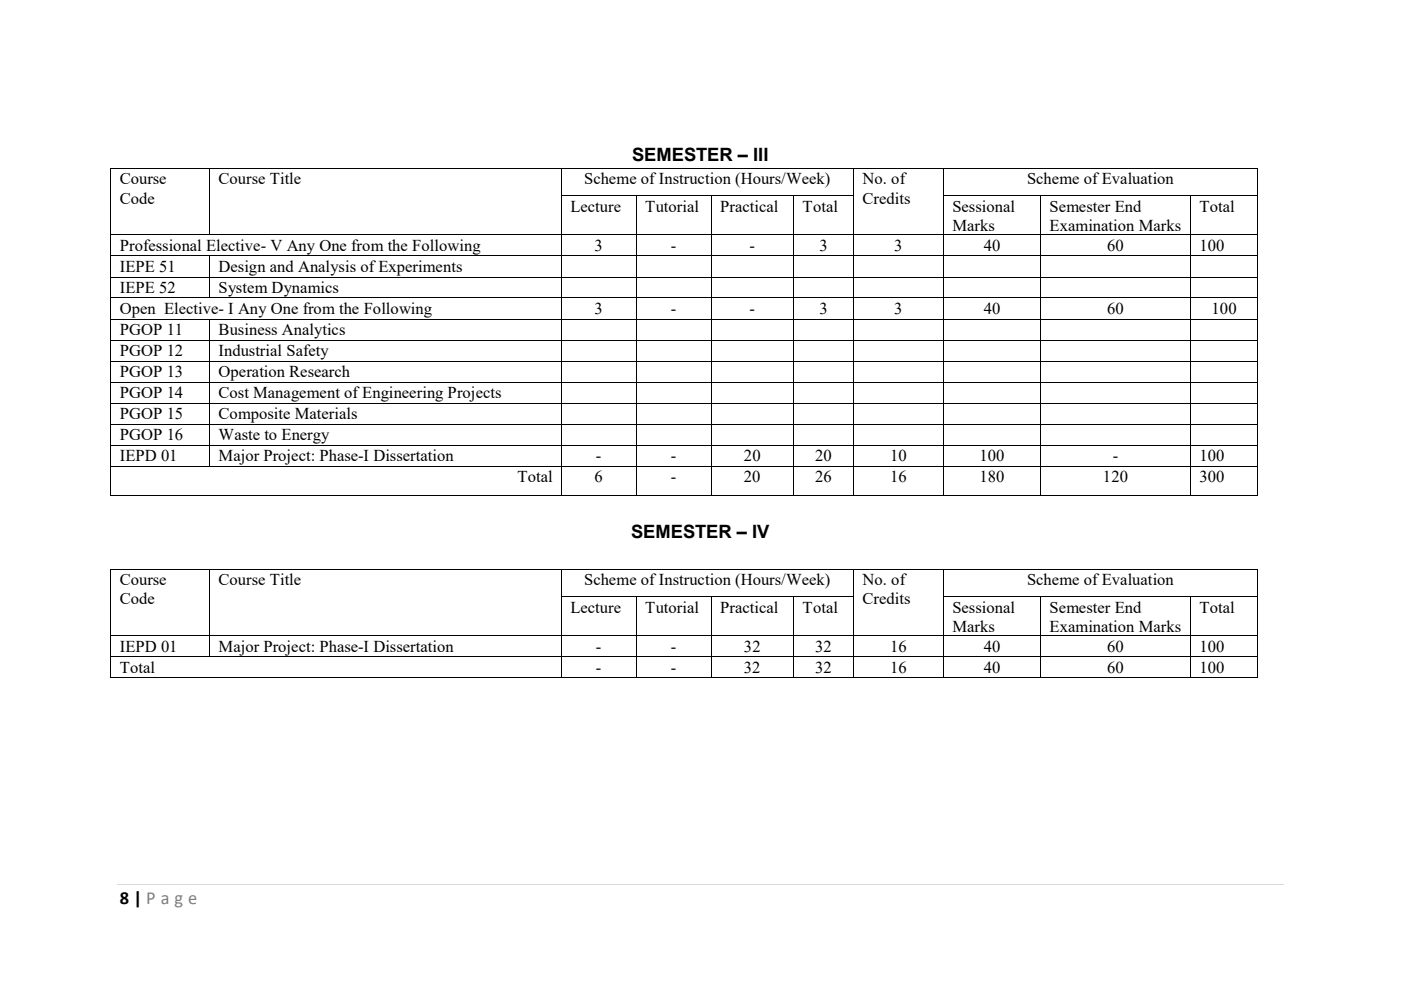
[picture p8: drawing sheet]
<svg xmlns="http://www.w3.org/2000/svg" width="297mm" height="210mm" viewBox="0 0 297 210" stroke-linecap="round" stroke-linejoin="round" font-family="sans-serif">
<defs><g id="words">
<g font-size="3.9">
<text x="134" y="34.2">SEMESTER – III</text>
<text x="133.8" y="114">SEMESTER – IV</text>
<text x="25.4" y="191.7">8 | P a g e</text>
</g>
<g font-size="3.5">
<text x="25.4" y="39.1">Course</text>
<text x="46.4" y="39.1">Course Title</text>
<text x="123.9" y="39.1">Scheme of Instruction (Hours/Week)</text>
<text x="182.9" y="39.1">No. of</text>
<text x="217.8" y="39.1">Scheme of Evaluation</text>
<text x="25.4" y="43.2">Code</text>
<text x="120.9" y="44.9">Lecture</text>
<text x="136.8" y="44.9">Tutorial</text>
<text x="152.7" y="44.9">Practical</text>
<text x="170.2" y="44.9">Total</text>
<text x="182.9" y="43.2">Credits</text>
<text x="201.9" y="44.9">Sessional</text>
<text x="222.5" y="44.9">Semester End</text>
<text x="254.3" y="44.9">Total</text>
<text x="25.4" y="53.2">Professional Elective- V Any One from the Following</text>
<text x="126.1" y="53.2">3</text>
<text x="142.2" y="53.2">-</text>
<text x="158.9" y="53.2">-</text>
<text x="173.7" y="53.2">3</text>
<text x="189.6" y="53.2">3</text>
<text x="201.9" y="49">Marks</text>
<text x="208.6" y="53.2">40</text>
<text x="222.5" y="49">Examination Marks</text>
<text x="234.7" y="53.2">60</text>
<text x="254.3" y="53.2">100</text>
<text x="25.4" y="57.7">IEPE 51</text>
<text x="46.4" y="57.7">Design and Analysis of Experiments</text>
<text x="25.4" y="62.1">IEPE 52</text>
<text x="46.4" y="62.1">System Dynamics</text>
<text x="25.4" y="66.6">Open Elective- I Any One from the Following</text>
<text x="25.4" y="71.1">PGOP 11</text>
<text x="46.4" y="71.1">Business Analytics</text>
<text x="126.1" y="66.6">3</text>
<text x="142.2" y="66.6">-</text>
<text x="158.9" y="66.6">-</text>
<text x="173.7" y="66.6">3</text>
<text x="189.6" y="66.6">3</text>
<text x="208.6" y="66.6">40</text>
<text x="234.7" y="66.6">60</text>
<text x="256.9" y="66.6">100</text>
<text x="25.4" y="75.5">PGOP 12</text>
<text x="46.4" y="75.5">Industrial Safety</text>
<text x="25.4" y="80">PGOP 13</text>
<text x="46.4" y="80">Operation Research</text>
<text x="25.4" y="84.5">PGOP 14</text>
<text x="25.4" y="88.9">PGOP 15</text>
<text x="46.4" y="84.5">Cost Management of Engineering Projects</text>
<text x="46.4" y="88.9">Composite Materials</text>
<text x="25.4" y="93.4">PGOP 16</text>
<text x="46.4" y="93.4">Waste to Energy</text>
<text x="25.4" y="97.8">IEPD 01</text>
<text x="46.4" y="97.8">Major Project: Phase-I Dissertation</text>
<text x="126.4" y="97.8">-</text>
<text x="142.2" y="97.8">-</text>
<text x="157.7" y="97.8">20</text>
<text x="172.8" y="97.8">20</text>
<text x="188.7" y="97.8">10</text>
<text x="207.7" y="97.8">100</text>
<text x="235.9" y="97.8">-</text>
<text x="254.3" y="97.8">100</text>
<text x="109.7" y="102.3">Total</text>
<text x="126.1" y="102.3">6</text>
<text x="142.2" y="102.3">-</text>
<text x="157.7" y="102.3">20</text>
<text x="172.8" y="102.3">26</text>
<text x="188.7" y="102.3">16</text>
<text x="207.7" y="102.3">180</text>
<text x="233.8" y="102.3">120</text>
<text x="254.3" y="102.3">300</text>
<text x="25.4" y="124.1">Course</text>
<text x="46.4" y="124.1">Course Title</text>
<text x="123.9" y="124.1">Scheme of Instruction (Hours/Week)</text>
<text x="182.9" y="124.1">No. of</text>
<text x="217.8" y="124.1">Scheme of Evaluation</text>
<text x="25.4" y="128.2">Code</text>
<text x="120.9" y="129.9">Lecture</text>
<text x="136.8" y="129.9">Tutorial</text>
<text x="152.7" y="129.9">Practical</text>
<text x="170.2" y="129.9">Total</text>
<text x="182.9" y="128.2">Credits</text>
<text x="201.9" y="129.9">Sessional</text>
<text x="222.5" y="129.9">Semester End</text>
<text x="254.3" y="129.9">Total</text>
<text x="201.9" y="134">Marks</text>
<text x="222.5" y="134">Examination Marks</text>
<text x="25.4" y="138.2">IEPD 01</text>
<text x="25.4" y="142.7">Total</text>
<text x="46.4" y="138.2">Major Project: Phase-I Dissertation</text>
<text x="126.4" y="142.7">-</text>
<text x="126.4" y="138.2">-</text>
<text x="142.2" y="142.7">-</text>
<text x="142.2" y="138.2">-</text>
<text x="157.7" y="142.7">32</text>
<text x="157.7" y="138.2">32</text>
<text x="172.8" y="138.2">32</text>
<text x="172.8" y="142.7">32</text>
<text x="188.7" y="138.2">16</text>
<text x="188.7" y="142.7">16</text>
<text x="208.6" y="138.2">40</text>
<text x="208.6" y="142.7">40</text>
<text x="234.7" y="138.2">60</text>
<text x="234.7" y="142.7">60</text>
<text x="254.3" y="138.2">100</text>
<text x="254.3" y="142.7">100</text>
</g>
</g></defs>
<path d="M24.9 187.6h247.2" fill="none" stroke="#d9d9d9" stroke-width=".21"/>
<g fill="#000">
<path d="M23.4 35.6h.2v.2h-.2zM44.4 35.6h.1v.2h-.1zM119 35.6h.2v.2h-.2zM180.9 35.6h.2v.2h-.2zM199.9 35.6h.2v.2h-.2zM266.6 35.6h.2v.2h-.2zM23.4 41.4h.2v.2h-.2zM23.4 49.7h.2v.2h-.2zM23.4 54.2h.2v.2h-.2zM23.4 58.7h.2v.1h-.2zM44.4 41.4h.1v.2h-.1zM44.4 49.7h.1v.2h-.1z"/>
<path d="M44.4 54.2h.1v.2h-.1zM44.4 58.7h.1v.1h-.1zM119 41.4h.2v.2h-.2zM119 49.7h.2v.2h-.2zM119 54.2h.2v.2h-.2zM119 58.7h.2v.1h-.2zM134.9 41.4h.1v.2h-.1zM134.9 49.7h.1v.2h-.1zM134.9 54.2h.1v.2h-.1zM134.9 58.7h.1v.1h-.1zM150.7 41.4h.2v.2h-.2zM150.7 49.7h.2v.2h-.2z"/>
<path d="M150.7 54.2h.2v.2h-.2zM150.7 58.7h.2v.1h-.2zM168.2 41.4h.2v.2h-.2zM168.2 49.7h.2v.2h-.2zM168.2 54.2h.2v.2h-.2zM168.2 58.7h.2v.1h-.2zM180.9 41.4h.2v.2h-.2zM180.9 49.7h.2v.2h-.2zM180.9 54.2h.2v.2h-.2zM180.9 58.7h.2v.1h-.2zM199.9 41.4h.2v.2h-.2zM199.9 49.7h.2v.2h-.2z"/>
<path d="M199.9 54.2h.2v.2h-.2zM199.9 58.7h.2v.1h-.2zM220.6 41.4h.2v.2h-.2zM220.6 49.7h.2v.2h-.2zM220.6 54.2h.2v.2h-.2zM220.6 58.7h.2v.1h-.2zM252.3 41.4h.2v.2h-.2zM252.3 49.7h.2v.2h-.2zM252.3 54.2h.2v.2h-.2zM252.3 58.7h.2v.1h-.2zM266.6 41.4h.2v.2h-.2zM266.6 49.7h.2v.2h-.2z"/>
<path d="M266.6 54.2h.2v.2h-.2zM266.6 58.7h.2v.1h-.2zM23.4 63.1h.2v.2h-.2zM23.4 67.6h.2v.2h-.2zM23.4 72.1h.2v.1h-.2zM23.4 76.5h.2v.2h-.2zM44.4 63.1h.1v.2h-.1zM44.4 67.6h.1v.2h-.1zM44.4 72.1h.1v.1h-.1zM44.4 76.5h.1v.2h-.1zM119 63.1h.2v.2h-.2zM119 67.6h.2v.2h-.2z"/>
<path d="M119 72.1h.2v.1h-.2zM119 76.5h.2v.2h-.2zM134.9 63.1h.1v.2h-.1zM134.9 67.6h.1v.2h-.1zM134.9 72.1h.1v.1h-.1zM134.9 76.5h.1v.2h-.1zM150.7 63.1h.2v.2h-.2zM150.7 67.6h.2v.2h-.2zM150.7 72.1h.2v.1h-.2zM150.7 76.5h.2v.2h-.2zM168.2 63.1h.2v.2h-.2zM168.2 67.6h.2v.2h-.2z"/>
<path d="M168.2 72.1h.2v.1h-.2zM168.2 76.5h.2v.2h-.2zM180.9 63.1h.2v.2h-.2zM180.9 67.6h.2v.2h-.2zM180.9 72.1h.2v.1h-.2zM180.9 76.5h.2v.2h-.2zM199.9 63.1h.2v.2h-.2zM199.9 67.6h.2v.2h-.2zM199.9 72.1h.2v.1h-.2zM199.9 76.5h.2v.2h-.2zM220.6 63.1h.2v.2h-.2zM220.6 67.6h.2v.2h-.2z"/>
<path d="M220.6 72.1h.2v.1h-.2zM220.6 76.5h.2v.2h-.2zM252.3 63.1h.2v.2h-.2zM252.3 67.6h.2v.2h-.2zM252.3 72.1h.2v.1h-.2zM252.3 76.5h.2v.2h-.2zM266.6 63.1h.2v.2h-.2zM266.6 67.6h.2v.2h-.2zM266.6 72.1h.2v.1h-.2zM266.6 76.5h.2v.2h-.2zM23.4 81h.2v.2h-.2zM23.4 85.4h.2v.2h-.2z"/>
<path d="M23.4 89.9h.2v.2h-.2zM23.4 94.4h.2v.1h-.2zM23.4 98.8h.2v.2h-.2zM44.4 81h.1v.2h-.1zM44.4 85.4h.1v.2h-.1zM44.4 89.9h.1v.2h-.1zM44.4 94.4h.1v.1h-.1zM44.4 98.8h.1v.2h-.1zM119 81h.2v.2h-.2zM119 85.4h.2v.2h-.2zM119 89.9h.2v.2h-.2zM119 94.4h.2v.1h-.2z"/>
<path d="M119 98.8h.2v.2h-.2zM134.9 81h.1v.2h-.1zM134.9 85.4h.1v.2h-.1zM134.9 89.9h.1v.2h-.1zM134.9 94.4h.1v.1h-.1zM134.9 98.8h.1v.2h-.1zM150.7 81h.2v.2h-.2zM150.7 85.4h.2v.2h-.2zM150.7 89.9h.2v.2h-.2zM150.7 94.4h.2v.1h-.2zM150.7 98.8h.2v.2h-.2zM168.2 81h.2v.2h-.2z"/>
<path d="M168.2 85.4h.2v.2h-.2zM168.2 89.9h.2v.2h-.2zM168.2 94.4h.2v.1h-.2zM168.2 98.8h.2v.2h-.2zM180.9 81h.2v.2h-.2zM180.9 85.4h.2v.2h-.2zM180.9 89.9h.2v.2h-.2zM180.9 94.4h.2v.1h-.2zM180.9 98.8h.2v.2h-.2zM199.9 81h.2v.2h-.2zM199.9 85.4h.2v.2h-.2zM199.9 89.9h.2v.2h-.2z"/>
<path d="M199.9 94.4h.2v.1h-.2zM199.9 98.8h.2v.2h-.2zM220.6 81h.2v.2h-.2zM220.6 85.4h.2v.2h-.2zM220.6 89.9h.2v.2h-.2zM220.6 94.4h.2v.1h-.2zM220.6 98.8h.2v.2h-.2zM252.3 81h.2v.2h-.2zM252.3 85.4h.2v.2h-.2zM252.3 89.9h.2v.2h-.2zM252.3 94.4h.2v.1h-.2zM252.3 98.8h.2v.2h-.2z"/>
<path d="M266.6 81h.2v.2h-.2zM266.6 85.4h.2v.2h-.2zM266.6 89.9h.2v.2h-.2zM266.6 94.4h.2v.1h-.2zM266.6 98.8h.2v.2h-.2zM23.4 105.1h.2v.2h-.2zM119 105.1h.2v.2h-.2zM134.9 105.1h.1v.2h-.1zM150.7 105.1h.2v.2h-.2zM168.2 105.1h.2v.2h-.2zM180.9 105.1h.2v.2h-.2zM199.9 105.1h.2v.2h-.2z"/>
<path d="M220.6 105.1h.2v.2h-.2zM252.3 105.1h.2v.2h-.2zM266.6 105.1h.2v.2h-.2zM23.4 120.6h.2v.2h-.2zM23.4 126.4h.2v.2h-.2zM23.4 134.7h.2v.2h-.2zM23.4 139.2h.2v.2h-.2zM44.4 120.6h.1v.2h-.1zM44.4 126.4h.1v.2h-.1zM44.4 134.7h.1v.2h-.1zM44.4 139.2h.1v.2h-.1zM119 120.6h.2v.2h-.2z"/>
<path d="M119 126.4h.2v.2h-.2zM119 134.7h.2v.2h-.2zM119 139.2h.2v.2h-.2zM134.9 126.4h.1v.2h-.1zM134.9 134.7h.1v.2h-.1zM134.9 139.2h.1v.2h-.1zM150.7 126.4h.2v.2h-.2zM150.7 134.7h.2v.2h-.2zM150.7 139.2h.2v.2h-.2zM168.2 126.4h.2v.2h-.2zM168.2 134.7h.2v.2h-.2zM168.2 139.2h.2v.2h-.2z"/>
<path d="M180.9 120.6h.2v.2h-.2zM180.9 126.4h.2v.2h-.2zM180.9 134.7h.2v.2h-.2zM180.9 139.2h.2v.2h-.2zM199.9 120.6h.2v.2h-.2zM199.9 126.4h.2v.2h-.2zM199.9 134.7h.2v.2h-.2zM199.9 139.2h.2v.2h-.2zM220.6 126.4h.2v.2h-.2zM220.6 134.7h.2v.2h-.2zM220.6 139.2h.2v.2h-.2zM252.3 126.4h.2v.2h-.2z"/>
<path d="M252.3 134.7h.2v.2h-.2zM252.3 139.2h.2v.2h-.2zM266.6 120.6h.2v.2h-.2zM266.6 126.4h.2v.2h-.2zM266.6 134.7h.2v.2h-.2zM266.6 139.2h.2v.2h-.2zM23.4 143.7h.2v.1h-.2zM119 143.7h.2v.1h-.2zM134.9 143.7h.1v.1h-.1zM150.7 143.7h.2v.1h-.2zM168.2 143.7h.2v.1h-.2zM180.9 143.7h.2v.1h-.2z"/>
<path d="M199.9 143.7h.2v.1h-.2zM220.6 143.7h.2v.1h-.2zM252.3 143.7h.2v.1h-.2zM266.6 143.7h.2v.1h-.2z"/>
</g>
<g fill="none" stroke="#000" stroke-width=".21">
<path d="M23.5 35.8v5.6M23.6 35.7h20.8M44.4 35.8v5.6M44.5 35.7h74.5M119.1 35.8v5.6M119.2 35.7h61.7M181 35.8v5.6M181.1 35.7h18.8M200 35.8v5.6M200.1 35.7h66.5M266.7 35.8v5.6M23.5 41.6v8.1"/>
<path d="M23.5 49.9v4.3M23.5 54.4v4.3M23.5 58.8v4.3M23.6 49.8h20.8M23.6 54.3h20.8M23.6 58.8h20.8M44.4 41.6v8.1M44.4 54.4v4.3M44.4 58.8v4.3M44.5 49.8h74.5M44.5 54.3h74.5M44.5 58.8h74.5"/>
<path d="M119.1 41.6v8.1M119.1 49.9v4.3M119.1 54.4v4.3M119.1 58.8v4.3M119.2 41.5h15.7M119.2 49.8h15.7M119.2 54.3h15.7M119.2 58.8h15.7M135 41.6v8.1M135 49.9v4.3M135 54.4v4.3M135 58.8v4.3"/>
<path d="M135 41.5h15.7M135 49.8h15.7M135 54.3h15.7M135 58.8h15.7M150.8 41.6v8.1M150.8 49.9v4.3M150.8 54.4v4.3M150.8 58.8v4.3M150.9 41.5h17.3M150.9 49.8h17.3M150.9 54.3h17.3M150.9 58.8h17.3"/>
<path d="M168.3 41.6v8.1M168.3 49.9v4.3M168.3 54.4v4.3M168.3 58.8v4.3M168.4 41.5h12.5M168.4 49.8h12.5M168.4 54.3h12.5M168.4 58.8h12.5M181 41.6v8.1M181 49.9v4.3M181 54.4v4.3M181 58.8v4.3"/>
<path d="M181.1 49.8h18.8M181.1 54.3h18.8M181.1 58.8h18.8M200 41.6v8.1M200 49.9v4.3M200 54.4v4.3M200 58.8v4.3M200.1 41.5h20.5M200.1 49.8h20.5M200.1 54.3h20.5M200.1 58.8h20.5M220.7 41.6v8.1"/>
<path d="M220.7 49.9v4.3M220.7 54.4v4.3M220.7 58.8v4.3M220.8 41.5h31.5M220.8 49.8h31.5M220.8 54.3h31.5M220.8 58.8h31.5M252.4 41.6v8.1M252.4 49.9v4.3M252.4 54.4v4.3M252.4 58.8v4.3M252.5 41.5h14.1"/>
<path d="M252.5 49.8h14.1M252.5 54.3h14.1M252.5 58.8h14.1M266.7 41.6v8.1M266.7 49.9v4.3M266.7 54.4v4.3M266.7 58.8v4.3M23.5 63.3v4.3M23.5 67.8v4.3M23.5 72.2v4.3M23.5 76.7v4.3M23.6 63.2h20.8"/>
<path d="M23.6 67.7h20.8M23.6 72.1h20.8M23.6 76.6h20.8M44.4 67.8v4.3M44.4 72.2v4.3M44.4 76.7v4.3M44.5 63.2h74.5M44.5 67.7h74.5M44.5 72.1h74.5M44.5 76.6h74.5M119.1 63.3v4.3M119.1 67.8v4.3"/>
<path d="M119.1 72.2v4.3M119.1 76.7v4.3M119.2 63.2h15.7M119.2 67.7h15.7M119.2 72.1h15.7M119.2 76.6h15.7M135 63.3v4.3M135 67.8v4.3M135 72.2v4.3M135 76.7v4.3M135 63.2h15.7M135 67.7h15.7"/>
<path d="M135 72.1h15.7M135 76.6h15.7M150.8 63.3v4.3M150.8 67.8v4.3M150.8 72.2v4.3M150.8 76.7v4.3M150.9 63.2h17.3M150.9 67.7h17.3M150.9 72.1h17.3M150.9 76.6h17.3M168.3 63.3v4.3M168.3 67.8v4.3"/>
<path d="M168.3 72.2v4.3M168.3 76.7v4.3M168.4 63.2h12.5M168.4 67.7h12.5M168.4 72.1h12.5M168.4 76.6h12.5M181 63.3v4.3M181 67.8v4.3M181 72.2v4.3M181 76.7v4.3M181.1 63.2h18.8M181.1 67.7h18.8"/>
<path d="M181.1 72.1h18.8M181.1 76.6h18.8M200 63.3v4.3M200 67.8v4.3M200 72.2v4.3M200 76.7v4.3M200.1 63.2h20.5M200.1 67.7h20.5M200.1 72.1h20.5M200.1 76.6h20.5M220.7 63.3v4.3M220.7 67.8v4.3"/>
<path d="M220.7 72.2v4.3M220.7 76.7v4.3M220.8 63.2h31.5M220.8 67.7h31.5M220.8 72.1h31.5M220.8 76.6h31.5M252.4 63.3v4.3M252.4 67.8v4.3M252.4 72.2v4.3M252.4 76.7v4.3M252.5 63.2h14.1M252.5 67.7h14.1"/>
<path d="M252.5 72.1h14.1M252.5 76.6h14.1M266.7 63.3v4.3M266.7 67.8v4.3M266.7 72.2v4.3M266.7 76.7v4.3M23.5 81.2v4.2M23.5 85.6v4.3M23.5 90.1v4.3M23.5 94.5v4.3M23.5 99v6.1M23.6 81.1h20.8"/>
<path d="M23.6 85.5h20.8M23.6 90h20.8M23.6 94.4h20.8M23.6 98.9h20.8M44.4 81.2v4.2M44.4 85.6v4.3M44.4 90.1v4.3M44.4 94.5v4.3M44.5 81.1h74.5M44.5 85.5h74.5M44.5 90h74.5M44.5 94.4h74.5"/>
<path d="M44.5 98.9h74.5M119.1 81.2v4.2M119.1 85.6v4.3M119.1 90.1v4.3M119.1 94.5v4.3M119.1 99v6.1M119.2 81.1h15.7M119.2 85.5h15.7M119.2 90h15.7M119.2 94.4h15.7M119.2 98.9h15.7M135 81.2v4.2"/>
<path d="M135 85.6v4.3M135 90.1v4.3M135 94.5v4.3M135 99v6.1M135 81.1h15.7M135 85.5h15.7M135 90h15.7M135 94.4h15.7M135 98.9h15.7M150.8 81.2v4.2M150.8 85.6v4.3M150.8 90.1v4.3"/>
<path d="M150.8 94.5v4.3M150.8 99v6.1M150.9 81.1h17.3M150.9 85.5h17.3M150.9 90h17.3M150.9 94.4h17.3M150.9 98.9h17.3M168.3 81.2v4.2M168.3 85.6v4.3M168.3 90.1v4.3M168.3 94.5v4.3M168.3 99v6.1"/>
<path d="M168.4 81.1h12.5M168.4 85.5h12.5M168.4 90h12.5M168.4 94.4h12.5M168.4 98.9h12.5M181 81.2v4.2M181 85.6v4.3M181 90.1v4.3M181 94.5v4.3M181 99v6.1M181.1 81.1h18.8M181.1 85.5h18.8"/>
<path d="M181.1 90h18.8M181.1 94.4h18.8M181.1 98.9h18.8M200 81.2v4.2M200 85.6v4.3M200 90.1v4.3M200 94.5v4.3M200 99v6.1M200.1 81.1h20.5M200.1 85.5h20.5M200.1 90h20.5M200.1 94.4h20.5"/>
<path d="M200.1 98.9h20.5M220.7 81.2v4.2M220.7 85.6v4.3M220.7 90.1v4.3M220.7 94.5v4.3M220.7 99v6.1M220.8 81.1h31.5M220.8 85.5h31.5M220.8 90h31.5M220.8 94.4h31.5M220.8 98.9h31.5M252.4 81.2v4.2"/>
<path d="M252.4 85.6v4.3M252.4 90.1v4.3M252.4 94.5v4.3M252.4 99v6.1M252.5 81.1h14.1M252.5 85.5h14.1M252.5 90h14.1M252.5 94.4h14.1M252.5 98.9h14.1M266.7 81.2v4.2M266.7 85.6v4.3M266.7 90.1v4.3"/>
<path d="M266.7 94.5v4.3M266.7 99v6.1M23.6 105.2h95.4M119.2 105.2h15.7M135 105.2h15.7M150.9 105.2h17.3M168.4 105.2h12.5M181.1 105.2h18.8M200.1 105.2h20.5M220.8 105.2h31.5M252.5 105.2h14.1M23.5 120.8v5.6"/>
<path d="M23.5 126.6v8.1M23.5 134.9v4.3M23.5 139.4v4.3M23.6 120.7h20.8M23.6 134.8h20.8M23.6 139.3h20.8M44.4 120.8v5.6M44.4 126.6v8.1M44.4 134.9v4.3M44.5 120.7h74.5M44.5 134.8h74.5M44.5 139.3h74.5"/>
<path d="M119.1 120.8v5.6M119.1 126.6v8.1M119.1 134.9v4.3M119.1 139.4v4.3M119.2 120.7h61.7M119.2 126.5h15.7M119.2 134.8h15.7M119.2 139.3h15.7M135 126.6v8.1M135 134.9v4.3M135 139.4v4.3M135 126.5h15.7"/>
<path d="M135 134.8h15.7M135 139.3h15.7M150.8 126.6v8.1M150.8 134.9v4.3M150.8 139.4v4.3M150.9 126.5h17.3M150.9 134.8h17.3M150.9 139.3h17.3M168.3 126.6v8.1M168.3 134.9v4.3M168.3 139.4v4.3M168.4 126.5h12.5"/>
<path d="M168.4 134.8h12.5M168.4 139.3h12.5M181 120.8v5.6M181 126.6v8.1M181 134.9v4.3M181 139.4v4.3M181.1 120.7h18.8M181.1 134.8h18.8M181.1 139.3h18.8M200 120.8v5.6M200 126.6v8.1M200 134.9v4.3"/>
<path d="M200 139.4v4.3M200.1 120.7h66.5M200.1 126.5h20.5M200.1 134.8h20.5M200.1 139.3h20.5M220.7 126.6v8.1M220.7 134.9v4.3M220.7 139.4v4.3M220.8 126.5h31.5M220.8 134.8h31.5M220.8 139.3h31.5M252.4 126.6v8.1"/>
<path d="M252.4 134.9v4.3M252.4 139.4v4.3M252.5 126.5h14.1M252.5 134.8h14.1M252.5 139.3h14.1M266.7 120.8v5.6M266.7 126.6v8.1M266.7 134.9v4.3M266.7 139.4v4.3M23.6 143.8h95.4M119.2 143.8h15.7M135 143.8h15.7"/>
<path d="M150.9 143.8h17.3M168.4 143.8h12.5M181.1 143.8h18.8M200.1 143.8h20.5M220.8 143.8h31.5M252.5 143.8h14.1"/>
</g>
<use href="#words"/>
</svg>
